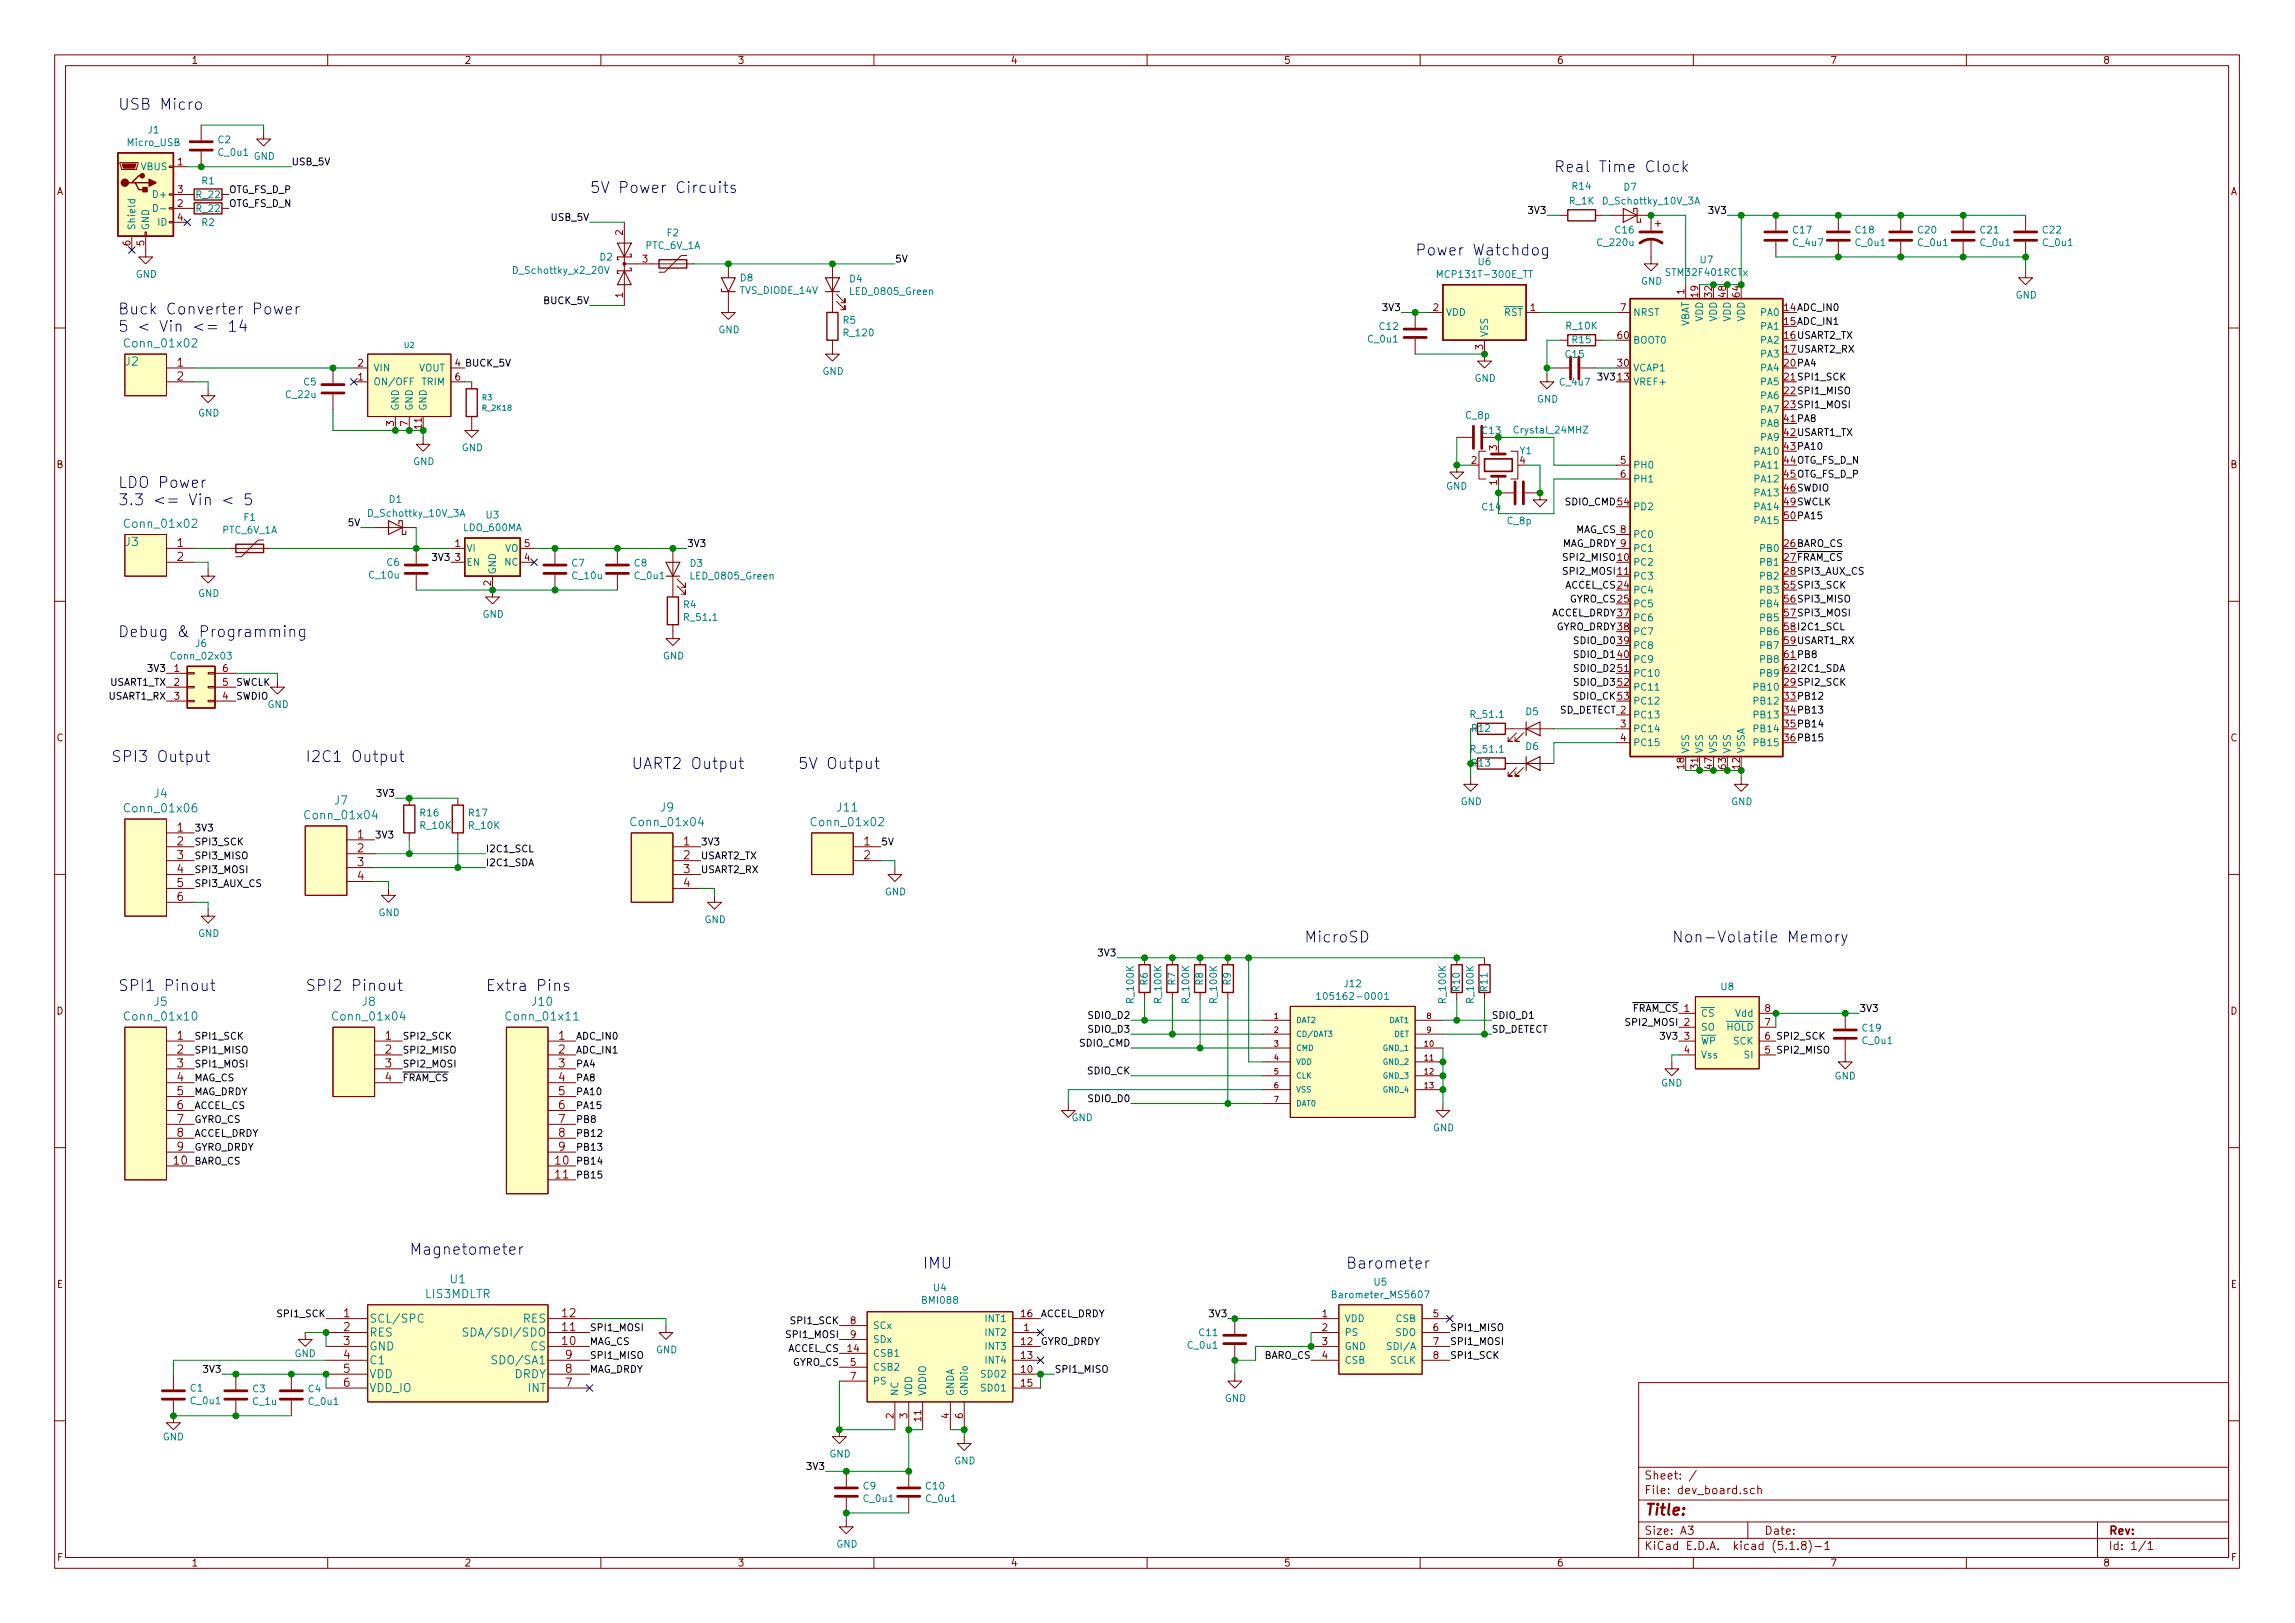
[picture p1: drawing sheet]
<svg xmlns="http://www.w3.org/2000/svg" width="420mm" height="297mm" viewBox="0 0 420 297" stroke-linecap="round" stroke-linejoin="round" font-family="sans-serif">
<defs><g id="words">
<g font-size="2.8" fill="#0000c2">
<text x="21.6" y="20.1">USB Micro</text>
<text x="107.9" y="35.3">5V Power Circuits</text>
<text x="284.5" y="31.5">Real Time Clock</text>
<text x="259.1" y="46.8">Power Watchdog</text>
<text x="21.6" y="57.6">Buck Converter Power</text>
<text x="21.6" y="60.7">5 &lt; Vin &lt;= 14</text>
<text x="21.6" y="89.3">LDO Power</text>
<text x="21.6" y="92.5">3.3 &lt;= Vin &lt; 5</text>
<text x="21.6" y="116.6">Debug &amp; Programming</text>
<text x="20.3" y="139.5">SPI3 Output</text>
<text x="55.9" y="139.5">I2C1 Output</text>
<text x="115.6" y="140.8">UART2 Output</text>
<text x="146" y="140.8">5V Output</text>
<text x="238.8" y="172.5">MicroSD</text>
<text x="306.1" y="172.5">Non-Volatile Memory</text>
<text x="21.6" y="181.4">SPI1 Pinout</text>
<text x="55.9" y="181.4">SPI2 Pinout</text>
<text x="88.9" y="181.4">Extra Pins</text>
<text x="74.9" y="229.7">Magnetometer</text>
<text x="168.9" y="232.2">IMU</text>
<text x="246.4" y="232.2">Barometer</text>
</g>
<text font-size="2.8" fill="#840000" x="301" y="277.3">Title:</text>
<g font-size="2.1" fill="#008484">
<text x="23.2" y="63.6">Conn_01x02</text>
<text x="23" y="66.9">J2</text>
<text x="23" y="99.9">J3</text>
<text x="23.2" y="96.6">Conn_01x02</text>
<text x="23.2" y="148.7">Conn_01x06</text>
<text x="28.2" y="146">J4</text>
<text x="56.2" y="149.9">Conn_01x04</text>
<text x="61.3" y="147.3">J7</text>
<text x="121" y="148.5">J9</text>
<text x="153.4" y="148.5">J11</text>
<text x="115.9" y="151.2">Conn_01x04</text>
<text x="148.9" y="151.2">Conn_01x02</text>
<text x="28.2" y="184.1">J5</text>
<text x="66.3" y="184.1">J8</text>
<text x="97.5" y="184.1">J10</text>
<text x="23.2" y="186.8">Conn_01x10</text>
<text x="61.3" y="186.8">Conn_01x04</text>
<text x="93" y="186.8">Conn_01x11</text>
<text x="77.9" y="237.6">LIS3MDLTR</text>
<text x="82.5" y="234.9">U1</text>
<text x="67.6" y="242.1">SCL/SPC</text>
<text x="67.6" y="244.6">RES</text>
<text x="86.5" y="244.6">SDA/SDI/SDO</text>
<text x="95.8" y="242.1">RES</text>
<text x="67.6" y="247.2">GND</text>
<text x="67.6" y="249.7">C1</text>
<text x="90.9" y="249.7">SDO/SA1</text>
<text x="97.2" y="247.2">CS</text>
<text x="67.6" y="252.2">VDD</text>
<text x="67.6" y="254.8">VDD_IO</text>
<text x="94.2" y="252.2">DRDY</text>
<text x="96.7" y="254.8">INT</text>
</g>
<g font-size="2.1" fill="#840000">
<text x="32.4" y="67.1">1</text>
<text x="32.4" y="69.6">2</text>
<text x="32.4" y="100.1">1</text>
<text x="32.4" y="102.7">2</text>
<text x="32.4" y="152.2">1</text>
<text x="32.4" y="154.7">2</text>
<text x="65.5" y="153.5">1</text>
<text x="65.5" y="156">2</text>
<text x="125.1" y="154.7">1</text>
<text x="158.2" y="154.7">1</text>
<text x="32.4" y="157.3">3</text>
<text x="32.4" y="159.8">4</text>
<text x="65.5" y="158.5">3</text>
<text x="65.5" y="161.1">4</text>
<text x="125.1" y="157.3">2</text>
<text x="125.1" y="159.8">3</text>
<text x="158.2" y="157.3">2</text>
<text x="32.4" y="162.3">5</text>
<text x="32.4" y="164.9">6</text>
<text x="125.1" y="162.3">4</text>
<text x="32.4" y="190.3">1</text>
<text x="70.5" y="190.3">1</text>
<text x="102.3" y="190.3">1</text>
<text x="32.4" y="192.8">2</text>
<text x="32.4" y="195.4">3</text>
<text x="32.4" y="197.9">4</text>
<text x="70.5" y="192.8">2</text>
<text x="70.5" y="195.4">3</text>
<text x="70.5" y="197.9">4</text>
<text x="102.3" y="192.8">2</text>
<text x="102.3" y="195.4">3</text>
<text x="102.3" y="197.9">4</text>
<text x="32.4" y="200.4">5</text>
<text x="32.4" y="203">6</text>
<text x="102.3" y="200.4">5</text>
<text x="102.3" y="203">6</text>
<text x="32.4" y="205.5">7</text>
<text x="32.4" y="208.1">8</text>
<text x="102.3" y="205.5">7</text>
<text x="102.3" y="208.1">8</text>
<text x="31.9" y="213.1">10</text>
<text x="32.4" y="210.6">9</text>
<text x="101.7" y="213.1">10</text>
<text x="101.7" y="215.7">11</text>
<text x="102.3" y="210.6">9</text>
<text x="62.9" y="241.1">1</text>
<text x="62.9" y="243.6">2</text>
<text x="103" y="243.6">11</text>
<text x="103" y="241.1">12</text>
<text x="62.9" y="246.2">3</text>
<text x="62.9" y="248.7">4</text>
<text x="62.9" y="251.2">5</text>
<text x="103" y="246.2">10</text>
<text x="103.6" y="251.2">8</text>
<text x="103.6" y="248.7">9</text>
<text x="62.9" y="253.8">6</text>
<text x="103.6" y="253.8">7</text>
<text x="301" y="273.5">File: dev_board.sch</text>
<text x="301" y="270.8">Sheet: /</text>
<text x="301" y="280.9">Size: A3</text>
<text x="323" y="280.9">Date:</text>
<text x="386" y="280.9">Rev:</text>
<text x="301" y="283.7">KiCad E.D.A. kicad (5.1.8)-1</text>
<text x="386" y="283.7">Id: 1/1</text>
</g>
<g font-size="1.8" fill="#840000">
<text x="35" y="11.7">1</text>
<text x="85" y="11.7">2</text>
<text x="135" y="11.7">3</text>
<text x="185" y="11.7">4</text>
<text x="235" y="11.7">5</text>
<text x="285" y="11.7">6</text>
<text x="335" y="11.7">7</text>
<text x="385" y="11.7">8</text>
<text x="10.4" y="35.7">A</text>
<text x="32.5" y="30.3">1</text>
<text x="32.5" y="35.3">3</text>
<text x="408.4" y="35.7">A</text>
<text x="32.5" y="37.9">2</text>
<text x="32.5" y="40.4">4</text>
<text x="23.9" y="45" transform="rotate(-90 23.9 45)">6</text>
<text x="26.4" y="45" transform="rotate(-90 26.4 45)">5</text>
<text x="114" y="43.1" transform="rotate(-90 114 43.1)">2</text>
<text x="117.6" y="48">3</text>
<text x="308.4" y="53.9" transform="rotate(-90 308.4 53.9)">1</text>
<text x="114" y="54.5" transform="rotate(-90 114 54.5)">1</text>
<text x="262.4" y="56.9">2</text>
<text x="280.2" y="56.9">1</text>
<text x="296.7" y="56.9">7</text>
<text x="310.9" y="54.3" transform="rotate(-90 310.9 54.3)">19</text>
<text x="313.4" y="54.3" transform="rotate(-90 313.4 54.3)">32</text>
<text x="316" y="54.3" transform="rotate(-90 316 54.3)">48</text>
<text x="318.5" y="54.3" transform="rotate(-90 318.5 54.3)">64</text>
<text x="271.5" y="64" transform="rotate(-90 271.5 64)">3</text>
<text x="296.2" y="62">60</text>
<text x="65.6" y="69.6">1</text>
<text x="65.6" y="67.1">2</text>
<text x="83.3" y="69.6">6</text>
<text x="296.2" y="67.1">30</text>
<text x="296.2" y="69.6">13</text>
<text x="72.1" y="78" transform="rotate(-90 72.1 78)">3</text>
<text x="74.7" y="78" transform="rotate(-90 74.7 78)">7</text>
<text x="77.2" y="78.5" transform="rotate(-90 77.2 78.5)">11</text>
<text x="274.1" y="82.4" transform="rotate(-90 274.1 82.4)">3</text>
<text x="10.4" y="85.7">B</text>
<text x="269.4" y="84.9">2</text>
<text x="274.1" y="88.8" transform="rotate(-90 274.1 88.8)">1</text>
<text x="278.3" y="84.9">4</text>
<text x="296.7" y="84.9">5</text>
<text x="296.7" y="87.4">6</text>
<text x="408.4" y="85.7">B</text>
<text x="83.3" y="100.1">1</text>
<text x="96" y="100.1">5</text>
<text x="83.3" y="102.7">3</text>
<text x="89.9" y="107.2" transform="rotate(-90 89.9 107.2)">2</text>
<text x="96" y="102.7">4</text>
<text x="296.2" y="117.9">39</text>
<text x="31.9" y="123">1</text>
<text x="31.9" y="125.5">2</text>
<text x="40.8" y="125.5">5</text>
<text x="40.8" y="123">6</text>
<text x="296.2" y="123">51</text>
<text x="296.2" y="125.5">52</text>
<text x="296.2" y="120.4">40</text>
<text x="31.9" y="128.1">3</text>
<text x="40.8" y="128.1">4</text>
<text x="10.4" y="135.7">C</text>
<text x="296.7" y="133.1">3</text>
<text x="296.7" y="135.7">4</text>
<text x="408.4" y="135.7">C</text>
<text x="308.4" y="140.7" transform="rotate(-90 308.4 140.7)">18</text>
<text x="310.9" y="140.7" transform="rotate(-90 310.9 140.7)">31</text>
<text x="313.4" y="140.7" transform="rotate(-90 313.4 140.7)">47</text>
<text x="316" y="140.7" transform="rotate(-90 316 140.7)">63</text>
<text x="318.5" y="140.7" transform="rotate(-90 318.5 140.7)">12</text>
<text x="10.4" y="185.7">D</text>
<text x="323.1" y="185.2">8</text>
<text x="408.4" y="185.7">D</text>
<text x="308.4" y="190.3">3</text>
<text x="323.1" y="187.7">7</text>
<text x="308.4" y="192.8">4</text>
<text x="10.4" y="235.7">E</text>
<text x="408.4" y="235.7">E</text>
<text x="155.7" y="242.4">8</text>
<text x="155.7" y="244.9">9</text>
<text x="187" y="241.1">16</text>
<text x="187.5" y="243.6">1</text>
<text x="242.1" y="241.1">1</text>
<text x="242.1" y="243.6">2</text>
<text x="262.4" y="241.1">5</text>
<text x="262.4" y="243.6">6</text>
<text x="155.2" y="247.4">14</text>
<text x="155.7" y="250">5</text>
<text x="187" y="251.2">10</text>
<text x="187" y="246.2">12</text>
<text x="187" y="248.7">13</text>
<text x="242.1" y="246.2">3</text>
<text x="242.1" y="248.7">4</text>
<text x="262.4" y="246.2">7</text>
<text x="262.4" y="248.7">8</text>
<text x="155.7" y="252.5">7</text>
<text x="187" y="253.8">15</text>
<text x="163.6" y="259.6" transform="rotate(-90 163.6 259.6)">2</text>
<text x="166.1" y="259.6" transform="rotate(-90 166.1 259.6)">3</text>
<text x="168.7" y="260.1" transform="rotate(-90 168.7 260.1)">11</text>
<text x="173.7" y="259.6" transform="rotate(-90 173.7 259.6)">4</text>
<text x="176.3" y="259.6" transform="rotate(-90 176.3 259.6)">6</text>
<text x="10.5" y="285.7">F</text>
<text x="35" y="286.7">1</text>
<text x="85" y="286.7">2</text>
<text x="135" y="286.7">3</text>
<text x="185" y="286.7">4</text>
<text x="235" y="286.7">5</text>
<text x="285" y="286.7">6</text>
<text x="335" y="286.7">7</text>
<text x="385" y="286.7">8</text>
<text x="408.5" y="285.7">F</text>
</g>
<g font-size="1.8" fill="#008484">
<text x="23.4" y="26.7">Micro_USB</text>
<text x="27.2" y="24.4">J1</text>
<text x="40" y="26.2">C2</text>
<text x="40.1" y="28.5">C_0u1</text>
<text x="46.4" y="29.2">GND</text>
<text x="25.8" y="31.2">VBUS</text>
<text x="37" y="33.7">R1</text>
<text x="287.9" y="34.7">R14</text>
<text x="297.3" y="34.9">D7</text>
<text x="28.4" y="36.2">D+</text>
<text x="29" y="41.3">ID</text>
<text x="36" y="36.3">R_22</text>
<text x="36" y="38.8">R_22</text>
<text x="37" y="41.4">R2</text>
<text x="287.3" y="37.4">R_1K</text>
<text x="293.7" y="37.4">D_Schottky_10V_3A</text>
<text x="24.8" y="42.2" transform="rotate(-90 24.8 42.2)">Shield</text>
<text x="27.3" y="42.2" transform="rotate(-90 27.3 42.2)">GND</text>
<text x="109.9" y="47.7">D2</text>
<text x="118.2" y="45.6">PTC_6V_1A</text>
<text x="122.2" y="43.3">F2</text>
<text x="292.6" y="45">C_220u</text>
<text x="295.8" y="42.7">C16</text>
<text x="328.3" y="42.7">C17</text>
<text x="328.4" y="45">C_4u7</text>
<text x="339.8" y="42.7">C18</text>
<text x="339.8" y="45">C_0u1</text>
<text x="351.2" y="42.7">C20</text>
<text x="351.2" y="45">C_0u1</text>
<text x="362.6" y="42.7">C21</text>
<text x="362.7" y="45">C_0u1</text>
<text x="374" y="42.7">C22</text>
<text x="374.1" y="45">C_0u1</text>
<text x="24.8" y="50.8">GND</text>
<text x="94.3" y="50.1">D_Schottky_x2_20V</text>
<text x="135.5" y="53.8">TVS_DIODE_14V</text>
<text x="135.6" y="51.5">D8</text>
<text x="155.6" y="51.7">D4</text>
<text x="156" y="54">LED_0805_Green</text>
<text x="263.9" y="50.9">MCP131T-300E_TT</text>
<text x="270.7" y="48.6">U6</text>
<text x="300.4" y="52.1">GND</text>
<text x="305.3" y="50.5">STM32F401RCTx</text>
<text x="311.3" y="48.2">U7</text>
<text x="154.4" y="59.2">R5</text>
<text x="264.7" y="57.8">VDD</text>
<text x="275.4" y="57.8">RST</text>
<text x="299" y="57.8">NRST</text>
<text x="309.2" y="60" transform="rotate(-90 309.2 60)">VBAT</text>
<text x="311.8" y="58.9" transform="rotate(-90 311.8 58.9)">VDD</text>
<text x="314.3" y="58.9" transform="rotate(-90 314.3 58.9)">VDD</text>
<text x="316.9" y="58.9" transform="rotate(-90 316.9 58.9)">VDD</text>
<text x="319.4" y="58.9" transform="rotate(-90 319.4 58.9)">VDD</text>
<text x="322.5" y="57.8">PA0</text>
<text x="369" y="54.6">GND</text>
<text x="131.5" y="61">GND</text>
<text x="154.6" y="61.6">R_120</text>
<text x="250.5" y="62.7">C_0u1</text>
<text x="252.6" y="60.4">C12</text>
<text x="272.4" y="61.8" transform="rotate(-90 272.4 61.8)">VSS</text>
<text x="286.7" y="65.5">C15</text>
<text x="286.8" y="60.3">R_10K</text>
<text x="287.9" y="62.8">R15</text>
<text x="299" y="62.9">BOOT0</text>
<text x="322.5" y="60.4">PA1</text>
<text x="322.5" y="62.9">PA2</text>
<text x="322.5" y="65.4">PA3</text>
<text x="55.6" y="70.5">C5</text>
<text x="68.3" y="70.5">ON/OFF</text>
<text x="68.3" y="68">VIN</text>
<text x="76.6" y="68">VOUT</text>
<text x="77.2" y="70.5">TRIM</text>
<text x="150.6" y="68.6">GND</text>
<text x="270" y="69.9">GND</text>
<text x="285.6" y="70.6">C_4u7</text>
<text x="299" y="68">VCAP1</text>
<text x="299" y="70.5">VREF+</text>
<text x="322.5" y="68">PA4</text>
<text x="322.5" y="70.5">PA5</text>
<text x="36.3" y="76.2">GND</text>
<text x="52.4" y="72.9">C_22u</text>
<text x="73" y="75.2" transform="rotate(-90 73 75.2)">GND</text>
<text x="75.6" y="75.2" transform="rotate(-90 75.6 75.2)">GND</text>
<text x="78.1" y="75.2" transform="rotate(-90 78.1 75.2)">GND</text>
<text x="268.4" y="76.6">C_8p</text>
<text x="281.4" y="73.7">GND</text>
<text x="322.5" y="73.1">PA6</text>
<text x="322.5" y="75.6">PA7</text>
<text x="84.5" y="82.6">GND</text>
<text x="271.4" y="79.5">C13</text>
<text x="277.5" y="79.3">Crystal_24MHZ</text>
<text x="278.3" y="83.1">Y1</text>
<text x="321.5" y="83.2">PA10</text>
<text x="322.5" y="78.1">PA8</text>
<text x="322.5" y="80.7">PA9</text>
<text x="75.6" y="85.1">GND</text>
<text x="264.7" y="89.6">GND</text>
<text x="299" y="85.8">PH0</text>
<text x="299" y="88.3">PH1</text>
<text x="321.5" y="85.8">PA11</text>
<text x="321.5" y="88.3">PA12</text>
<text x="44.7" y="95.3">F1</text>
<text x="67.7" y="94.6">D_Schottky_10V_3A</text>
<text x="71.3" y="92">D1</text>
<text x="89.1" y="94.9">U3</text>
<text x="271.4" y="93.4">C14</text>
<text x="276" y="96">C_8p</text>
<text x="299" y="93.4">PD2</text>
<text x="321.5" y="90.8">PA13</text>
<text x="321.5" y="93.4">PA14</text>
<text x="321.5" y="95.9">PA15</text>
<text x="40.8" y="97.6">PTC_6V_1A</text>
<text x="85" y="97.2">LDO_600MA</text>
<text x="85.3" y="101">VI</text>
<text x="92.4" y="101">VO</text>
<text x="299" y="98.5">PC0</text>
<text x="299" y="101">PC1</text>
<text x="322.5" y="101">PB0</text>
<text x="67.7" y="105.9">C_10u</text>
<text x="70.9" y="103.6">C6</text>
<text x="85.3" y="103.5">EN</text>
<text x="90.8" y="105.2" transform="rotate(-90 90.8 105.2)">GND</text>
<text x="92.4" y="103.5">NC</text>
<text x="104.7" y="103.7">C7</text>
<text x="104.9" y="106">C_10u</text>
<text x="116.2" y="103.7">C8</text>
<text x="116.3" y="106">C_0u1</text>
<text x="126.4" y="103.7">D3</text>
<text x="126.8" y="106.1">LED_0805_Green</text>
<text x="299" y="103.5">PC2</text>
<text x="299" y="106.1">PC3</text>
<text x="322.5" y="103.5">PB1</text>
<text x="322.5" y="106.1">PB2</text>
<text x="36.3" y="109.3">GND</text>
<text x="88.3" y="113.1">GND</text>
<text x="125.2" y="111.3">R4</text>
<text x="125.4" y="113.6">R_51.1</text>
<text x="299" y="108.6">PC4</text>
<text x="299" y="111.2">PC5</text>
<text x="299" y="113.7">PC6</text>
<text x="322.5" y="108.6">PB3</text>
<text x="322.5" y="111.2">PB4</text>
<text x="322.5" y="113.7">PB5</text>
<text x="35.9" y="118.4">J6</text>
<text x="299" y="116.2">PC7</text>
<text x="299" y="118.8">PC8</text>
<text x="322.5" y="116.2">PB6</text>
<text x="322.5" y="118.8">PB7</text>
<text x="31.6" y="120.7">Conn_02x03</text>
<text x="121.4" y="120.7">GND</text>
<text x="299" y="123.9">PC10</text>
<text x="299" y="121.3">PC9</text>
<text x="322.5" y="121.3">PB8</text>
<text x="322.5" y="123.9">PB9</text>
<text x="49" y="129.6">GND</text>
<text x="269.4" y="131.4">R_51.1</text>
<text x="279.4" y="130.9">D5</text>
<text x="299" y="126.4">PC11</text>
<text x="299" y="128.9">PC12</text>
<text x="299" y="131.5">PC13</text>
<text x="321.5" y="126.4">PB10</text>
<text x="321.5" y="128.9">PB12</text>
<text x="321.5" y="131.5">PB13</text>
<text x="269.4" y="137.8">R_51.1</text>
<text x="269.5" y="133.9">R12</text>
<text x="279.4" y="137.2">D6</text>
<text x="299" y="134">PC14</text>
<text x="299" y="136.6">PC15</text>
<text x="309.2" y="138" transform="rotate(-90 309.2 138)">VSS</text>
<text x="311.8" y="138" transform="rotate(-90 311.8 138)">VSS</text>
<text x="314.3" y="138" transform="rotate(-90 314.3 138)">VSS</text>
<text x="316.9" y="138" transform="rotate(-90 316.9 138)">VSS</text>
<text x="319.4" y="138" transform="rotate(-90 319.4 138)">VSSA</text>
<text x="321.5" y="134">PB14</text>
<text x="321.5" y="136.6">PB15</text>
<text x="269.5" y="140.3">R13</text>
<text x="77" y="149.4">R16</text>
<text x="85.9" y="149.4">R17</text>
<text x="267.4" y="147.4">GND</text>
<text x="316.9" y="147.4">GND</text>
<text x="77" y="151.7">R_10K</text>
<text x="85.9" y="151.7">R_10K</text>
<text x="69.3" y="167.7">GND</text>
<text x="162" y="163.9">GND</text>
<text x="36.3" y="171.5">GND</text>
<text x="129" y="168.9">GND</text>
<text x="207.6" y="183.4" transform="rotate(-90 207.6 183.4)">R_100K</text>
<text x="210.1" y="180.3" transform="rotate(-90 210.1 180.3)">R6</text>
<text x="212.6" y="183.4" transform="rotate(-90 212.6 183.4)">R_100K</text>
<text x="215.2" y="180.3" transform="rotate(-90 215.2 180.3)">R7</text>
<text x="217.7" y="183.4" transform="rotate(-90 217.7 183.4)">R_100K</text>
<text x="220.3" y="180.3" transform="rotate(-90 220.3 180.3)">R8</text>
<text x="222.8" y="183.4" transform="rotate(-90 222.8 183.4)">R_100K</text>
<text x="225.3" y="180.3" transform="rotate(-90 225.3 180.3)">R9</text>
<text x="242.4" y="183">105162-0001</text>
<text x="246.2" y="180.7">J12</text>
<text x="264.7" y="183.4" transform="rotate(-90 264.7 183.4)">R_100K</text>
<text x="267.3" y="181.4" transform="rotate(-90 267.3 181.4)">R10</text>
<text x="269.8" y="183.4" transform="rotate(-90 269.8 183.4)">R_100K</text>
<text x="272.3" y="181.4" transform="rotate(-90 272.3 181.4)">R11</text>
<text x="315.1" y="181.2">U8</text>
<text x="311.4" y="186.1">CS</text>
<text x="311.4" y="188.6">SO</text>
<text x="311.4" y="191.2">WP</text>
<text x="316.1" y="188.6">HOLD</text>
<text x="317.4" y="191.2">SCK</text>
<text x="317.8" y="186.1">Vdd</text>
<text x="341" y="188.8">C19</text>
<text x="341.1" y="191.1">C_0u1</text>
<text x="311.4" y="193.7">Vss</text>
<text x="319.4" y="193.7">SI</text>
<text x="335.9" y="197.6">GND</text>
<text x="304.1" y="198.8">GND</text>
<text x="196.2" y="205.2">GND</text>
<text x="262.3" y="207">GND</text>
<text x="169" y="238.6">BMI088</text>
<text x="171" y="236.3">U4</text>
<text x="244.5" y="237.6">Barometer_MS5607</text>
<text x="251.6" y="235.3">U5</text>
<text x="159.8" y="243.2">SCx</text>
<text x="159.8" y="245.8">SDx</text>
<text x="180.6" y="244.5">INT2</text>
<text x="180.6" y="242">INT1</text>
<text x="219.6" y="244.5">C11</text>
<text x="246.1" y="242">VDD</text>
<text x="246.1" y="244.5">PS</text>
<text x="255.5" y="244.5">SDO</text>
<text x="255.6" y="242">CSB</text>
<text x="53.9" y="248.4">GND</text>
<text x="120.1" y="247.7">GND</text>
<text x="159.8" y="248.3">CSB1</text>
<text x="159.8" y="250.9">CSB2</text>
<text x="180.6" y="247.1">INT3</text>
<text x="180.6" y="249.6">INT4</text>
<text x="217.5" y="246.8">C_0u1</text>
<text x="246.1" y="247.1">GND</text>
<text x="246.1" y="249.6">CSB</text>
<text x="254.5" y="249.6">SCLK</text>
<text x="254.6" y="247.1">SDI/A</text>
<text x="34.9" y="254.7">C1</text>
<text x="35" y="257">C_0u1</text>
<text x="46.3" y="254.8">C3</text>
<text x="46.3" y="257.1">C_1u</text>
<text x="56.5" y="254.8">C4</text>
<text x="56.6" y="257.1">C_0u1</text>
<text x="159.8" y="253.4">PS</text>
<text x="164.5" y="255.6" transform="rotate(-90 164.5 255.6)">NC</text>
<text x="167" y="255.6" transform="rotate(-90 167 255.6)">VDD</text>
<text x="169.5" y="255.6" transform="rotate(-90 169.5 255.6)">VDDIO</text>
<text x="174.6" y="255.6" transform="rotate(-90 174.6 255.6)">GNDA</text>
<text x="177.2" y="255.6" transform="rotate(-90 177.2 255.6)">GNDio</text>
<text x="180" y="252.1">SD02</text>
<text x="180" y="254.7">SD01</text>
<text x="224.2" y="256.6">GND</text>
<text x="29.8" y="263.6">GND</text>
<text x="151.8" y="266.7">GND</text>
<text x="174.7" y="268">GND</text>
<text x="158.1" y="272.6">C9</text>
<text x="158.2" y="274.9">C_0u1</text>
<text x="169.6" y="272.6">C10</text>
<text x="169.6" y="274.9">C_0u1</text>
<text x="153.1" y="283.2">GND</text>
</g>
<g font-size="1.8">
<text x="41.9" y="35.3">OTG_FS_D_P</text>
<text x="53.3" y="30.3">USB_5V</text>
<text x="41.9" y="37.9">OTG_FS_D_N</text>
<text x="101.1" y="40.4">USB_5V</text>
<text x="280.1" y="39.2">3V3</text>
<text x="313.1" y="39.2">3V3</text>
<text x="163.8" y="48">5V</text>
<text x="99.7" y="55.7">BUCK_5V</text>
<text x="253.4" y="56.9">3V3</text>
<text x="326.7" y="56.9">14ADC_IN0</text>
<text x="326.7" y="59.5">15ADC_IN1</text>
<text x="326.7" y="62">16USART2_TX</text>
<text x="326.7" y="64.6">17USART2_RX</text>
<text x="83.3" y="67.1">4 BUCK_5V</text>
<text x="292.8" y="69.6">3V3</text>
<text x="326.7" y="67.1">20PA4</text>
<text x="326.7" y="69.6">21SPI1_SCK</text>
<text x="326.7" y="72.2">22SPI1_MISO</text>
<text x="326.7" y="74.7">23SPI1_MOSI</text>
<text x="326.7" y="77.3">41PA8</text>
<text x="326.7" y="82.3">43PA10</text>
<text x="326.7" y="79.8">42USART1_TX</text>
<text x="326.7" y="84.9">44OTG_FS_D_N</text>
<text x="326.7" y="87.4">45OTG_FS_D_P</text>
<text x="326.7" y="90">46SWDIO</text>
<text x="286.6" y="92.5">SDIO_CMD 54</text>
<text x="326.7" y="92.5">49SWCLK</text>
<text x="326.7" y="95">50PA15</text>
<text x="63.9" y="96.3">5V</text>
<text x="125.7" y="100.1">3V3</text>
<text x="285.8" y="100.1">MAG_DRDY 9</text>
<text x="288.3" y="97.6">MAG_CS 8</text>
<text x="326.7" y="100.1">26BARO_CS</text>
<text x="79.4" y="102.7">3V3</text>
<text x="286.4" y="107.7">ACCEL_CS 24</text>
<text x="286.6" y="102.7">SPI2_MISO 10</text>
<text x="286.6" y="105.2">SPI2_MOSI 11</text>
<text x="326.7" y="102.7">27FRAM_CS</text>
<text x="326.7" y="105.2">28SPI3_AUX_CS</text>
<text x="326.7" y="107.7">55SPI3_SCK</text>
<text x="283.8" y="112.8">ACCEL_DRDY 37</text>
<text x="287.2" y="110.3">GYRO_CS 25</text>
<text x="326.7" y="110.3">56SPI3_MISO</text>
<text x="326.7" y="112.8">57SPI3_MOSI</text>
<text x="284.7" y="115.4">GYRO_DRDY 38</text>
<text x="288.3" y="117.9">SDIO_D0</text>
<text x="326.7" y="115.4">58I2C1_SCL</text>
<text x="326.7" y="117.9">59USART1_RX</text>
<text x="20.2" y="125.5">USART1_TX</text>
<text x="27.3" y="123">3V3</text>
<text x="43.2" y="125.5">SWCLK</text>
<text x="288.3" y="120.4">SDIO_D1</text>
<text x="288.3" y="123">SDIO_D2</text>
<text x="288.3" y="125.5">SDIO_D3</text>
<text x="326.7" y="125.5">29SPI2_SCK</text>
<text x="326.7" y="120.4">61PB8</text>
<text x="326.7" y="123">62I2C1_SDA</text>
<text x="20" y="128.1">USART1_RX</text>
<text x="43.2" y="128.1">SWDIO</text>
<text x="285.4" y="130.6">SD_DETECT 2</text>
<text x="288" y="128.1">SDIO_CK 53</text>
<text x="326.7" y="128.1">33PB12</text>
<text x="326.7" y="130.6">34PB13</text>
<text x="326.7" y="133.1">35PB14</text>
<text x="326.7" y="135.7">36PB15</text>
<text x="69.2" y="145.8">3V3</text>
<text x="35.6" y="154.7">SPI3_SCK</text>
<text x="35.6" y="152.2">3V3</text>
<text x="68.6" y="153.5">3V3</text>
<text x="88.9" y="156">I2C1_SCL</text>
<text x="128.3" y="154.7">3V3</text>
<text x="161.3" y="154.7">5V</text>
<text x="35.6" y="159.8">SPI3_MOSI</text>
<text x="35.6" y="157.3">SPI3_MISO</text>
<text x="88.9" y="158.5">I2C1_SDA</text>
<text x="128.3" y="159.8">USART2_RX</text>
<text x="128.3" y="157.3">USART2_TX</text>
<text x="35.6" y="162.3">SPI3_AUX_CS</text>
<text x="201.3" y="175">3V3</text>
<text x="298.8" y="185.2">FRAM_CS 1</text>
<text x="340.4" y="185.2">3V3</text>
<text x="35.6" y="190.3">SPI1_SCK</text>
<text x="73.7" y="190.3">SPI2_SCK</text>
<text x="105.4" y="190.3">ADC_IN0</text>
<text x="197.7" y="191.6">SDIO_CMD</text>
<text x="199.4" y="186.5">SDIO_D2</text>
<text x="199.4" y="189">SDIO_D3</text>
<text x="273" y="186.5">SDIO_D1</text>
<text x="273" y="189">SD_DETECT</text>
<text x="298" y="187.7">SPI2_MOSI 2</text>
<text x="304.2" y="190.3">3V3</text>
<text x="323.1" y="190.3">6 SPI2_SCK</text>
<text x="35.6" y="195.4">SPI1_MOSI</text>
<text x="35.6" y="192.8">SPI1_MISO</text>
<text x="35.6" y="197.9">MAG_CS</text>
<text x="73.7" y="195.4">SPI2_MOSI</text>
<text x="73.7" y="197.9">FRAM_CS</text>
<text x="73.7" y="192.8">SPI2_MISO</text>
<text x="105.4" y="197.9">PA8</text>
<text x="105.4" y="192.8">ADC_IN1</text>
<text x="105.4" y="195.4">PA4</text>
<text x="199.1" y="196.6">SDIO_CK</text>
<text x="323.1" y="192.8">5 SPI2_MISO</text>
<text x="35.6" y="200.4">MAG_DRDY</text>
<text x="35.6" y="203">ACCEL_CS</text>
<text x="105.4" y="200.4">PA10</text>
<text x="105.4" y="203">PA15</text>
<text x="199.4" y="201.7">SDIO_D0</text>
<text x="35.6" y="205.5">GYRO_CS</text>
<text x="35.6" y="208.1">ACCEL_DRDY</text>
<text x="105.4" y="208.1">PB12</text>
<text x="105.4" y="205.5">PB8</text>
<text x="35.6" y="213.1">BARO_CS</text>
<text x="35.6" y="210.6">GYRO_DRDY</text>
<text x="105.4" y="210.6">PB13</text>
<text x="105.4" y="215.7">PB15</text>
<text x="105.4" y="213.1">PB14</text>
<text x="51.1" y="241.1">SPI1_SCK</text>
<text x="107.9" y="243.6">SPI1_MOSI</text>
<text x="144.3" y="244.9">SPI1_MOSI</text>
<text x="145.1" y="242.4">SPI1_SCK</text>
<text x="190.5" y="241.1">ACCEL_DRDY</text>
<text x="221.6" y="241.1">3V3</text>
<text x="265.4" y="243.6">SPI1_MISO</text>
<text x="37.5" y="251.2">3V3</text>
<text x="107.9" y="251.2">MAG_DRDY</text>
<text x="107.9" y="246.2">MAG_CS</text>
<text x="107.9" y="248.7">SPI1_MISO</text>
<text x="144.1" y="247.4">ACCEL_CS</text>
<text x="145" y="250">GYRO_CS</text>
<text x="190.5" y="246.2">GYRO_DRDY</text>
<text x="193" y="251.2">SPI1_MISO</text>
<text x="231.4" y="248.7">BARO_CS</text>
<text x="265.4" y="248.7">SPI1_SCK</text>
<text x="265.4" y="246.2">SPI1_MOSI</text>
<text x="148" y="269">3V3</text>
</g>
<g font-size="1.4" fill="#008484">
<text x="74.1" y="63.7">U2</text>
<text x="88.3" y="73.3">R3</text>
<text x="88.5" y="75.2">R_2K18</text>
<text x="237.2" y="187.2">DAT2</text>
<text x="237.2" y="189.8">CD/DAT3</text>
<text x="254.4" y="187.2">DAT1</text>
<text x="255.2" y="189.8">DET</text>
<text x="237.2" y="192.3">CMD</text>
<text x="237.2" y="194.9">VDD</text>
<text x="237.2" y="197.4">CLK</text>
<text x="253.3" y="192.3">GND_1</text>
<text x="253.3" y="194.9">GND_2</text>
<text x="253.3" y="197.4">GND_3</text>
<text x="237.2" y="199.9">VSS</text>
<text x="237.2" y="202.5">DAT0</text>
<text x="253.3" y="199.9">GND_4</text>
</g>
<g font-size="1.4" fill="#840000">
<text x="233.3" y="186.5">1</text>
<text x="233.3" y="189">2</text>
<text x="233.3" y="191.6">3</text>
<text x="260.8" y="191.6">10</text>
<text x="261.2" y="186.5">8</text>
<text x="261.2" y="189">9</text>
<text x="233.3" y="194.1">4</text>
<text x="233.3" y="196.6">5</text>
<text x="260.8" y="194.1">11</text>
<text x="260.8" y="196.6">12</text>
<text x="233.3" y="199.2">6</text>
<text x="233.3" y="201.7">7</text>
<text x="260.8" y="199.2">13</text>
</g>
</g></defs>
<g fill="none" stroke="#840000" stroke-width=".18">
<path d="M10 10h400v277h-400zM12 12h396v273.1h-396zM60 10v2M110 10v2M160 10v2M210 10v2M260 10v2M310 10v2M360 10v2M22 29.8h3.3v.2l-.3 1h-2.8zM31 38h.7v.3h-.7zM31 35.5h.7v.2h-.7z"/>
<path d="M31 30.4h.7v.2h-.7zM31.7 35.6h3.9M31.7 30.5h2.6M31.7 38.1h3.9M36.8 22.9v2.8M36.8 27.7v2.8M40.6 35.6h1.3M40.6 38.1h1.3M48.3 24.2v1.2h1.2l-1.2 1.3-1.3-1.3h1.3M285.7 39.4h1.3M292.1 39.4h1.3M294.6 39.4h7.7v2.8"/>
<path d="M325.1 39.4v2.8M336.5 39.4v2.8M348 39.4v2.8M359.4 39.4v2.8M370.8 39.4v2.8M24.1 43.2v2.6M26.5 42.5h.3v.7h-.3zM26.7 43.2v3.8h1.2l-1.2 1.3-1.3-1.3h1.3M31 40.5h.7v.3h-.7zM31.7 40.7h2.6M114.3 40.7v15.2M114.3 48.3h12.7"/>
<path d="M125.7 46.8h-1l-3 3h-1.1M133.3 53.4v3.8h1.3l-1.3 1.3-1.2-1.3h1.2M133.3 48.3v2.5M152.4 48.3v8.9M153.2 55.2l1.5 1.5v-.8v.8h-.8M153.2 53.9l1.5 1.5v-.8v.8h-.8M259.1 57.2v2.8M261.6 57.2h2.6M279.4 57.2h2.5M295.9 57.2h2.5M302.3 43.7v4.6h1.2l-1.2 1.3-1.3-1.3h1.3M303 40.9h1"/>
<path d="M303.5 40.4v1M308.6 52.1v2.5M325.1 44.2v2.8M336.5 44.2v2.8M348 44.2v2.8M359.4 44.2v2.8M370.8 49.6v1.2h1.3l-1.3 1.3-1.2-1.3h1.2M370.8 44.2v2.8M10 60h2M22.9 64.8h7.6v7.6h-7.6zM30.5 69.9h5.1M30.5 67.3h5.1"/>
<path d="M38.1 71.2v1.2h1.3l-1.3 1.3-1.3-1.3h1.3M61 67.3v2.8M61 72.2v2.8M64.8 69.9h2.5M64.8 67.3h2.5M67.3 64.8h15.2v11.4h-15.2zM72.4 76.2v2.6M74.9 76.2v2.6M82.5 69.9h2.6M82.5 67.3h2.6M86.4 76.2v2.6h1.2l-1.2 1.2-1.3-1.2h1.3M86.4 69.9v1.3"/>
<path d="M152.4 62.3v2.5h1.3l-1.3 1.3-1.3-1.3h1.3M259.1 62v2.8M271.8 62.3v3.8h1.2l-1.2 1.2-1.3-1.2h1.3M283.2 68.6v1.3h1.3l-1.3 1.3-1.3-1.3h1.3M284.5 67.3h2.8M285.7 62.3h1.3M289.3 67.3h2.8M292.1 62.3h1.3M408 60h2M22.9 97.8h7.6v7.6h-7.6zM48.3 98.8h-1.1l-3 3.1h-1M68.6 96.6h7.6"/>
<path d="M77.5 80v1.3h1.2l-1.2 1.3-1.3-1.3h1.3M266.7 85.1v1.3h1.3l-1.3 1.3-1.3-1.3h1.3M266.7 80h2.8M272 82.6h-1.2v5.1h1.2M274.3 90.2h2.8M274.3 82.6v.5M274.3 87.2v.5M276.6 82.6h1.3v5.1h-1.3M279.1 90.2h2.8v1.3h1.3l-1.3 1.2-1.2-1.2h1.2M295.9 97.8h2.5M295.9 85.1h2.5M295.9 87.7h2.5"/>
<path d="M10 110h2M30.5 100.4h5.1M30.5 102.9h5.1M38.1 104.2v1.2h1.3l-1.3 1.3-1.3-1.3h1.3M41.9 100.4h7.6M76.2 100.4v2.8M76.2 105.2v2.8M82.5 100.4h2.6M82.5 102.9h2.6M90.2 105.4v3.9h1.2l-1.2 1.2-1.3-1.2h1.3M95.2 100.4h2.6M95.2 102.9h2.6"/>
<path d="M101.6 100.4v2.8M101.6 105.2v2.8M113 100.4v2.8M113 105.2v2.8M123.2 114.3v2.6h1.3l-1.3 1.2-1.3-1.2h1.3M123.2 100.4v8.9M124 107.2l1.5 1.5v-.7v.7h-.8M124 106l1.5 1.5v-.8v.8h-.8M295.9 100.4h2.5M408 110h2M30.5 123.2h3.8M30.5 125.8h3.8"/>
<path d="M30.5 128.3h3.8M34.3 128.2h1.3v.2h-1.3zM34.3 125.6h1.3v.3h-1.3zM34.3 123.1h1.3v.3h-1.3zM38.1 128.2h1.3v.2h-1.3zM38.1 125.6h1.3v.3h-1.3zM38.1 123.1h1.3v.3h-1.3zM39.4 123.2h3.8M39.4 125.8h3.8M39.4 128.3h3.8M50.8 124.5v1.3h1.3l-1.3 1.2-1.3-1.2h1.3M275.6 139.7h8.9"/>
<path d="M275.6 133.4h8.9M277.6 134.1l-1.5 1.6h.8h-.8v-.8M278.9 134.1l-1.5 1.6h.7h-.7v-.8M295.9 133.4h2.5M295.9 130.8h2.5M295.9 135.9h2.5M22.9 149.9h7.6v17.8h-7.6zM30.5 155h5.1M30.5 157.5h5.1M30.5 152.4h5.1M55.9 151.2h7.6v12.7h-7.6zM63.5 153.7h5.1"/>
<path d="M63.5 156.2h5.1M63.5 158.8h5.1M74.9 146.1v1.3M74.9 152.4v1.3M83.8 146.1v1.3M83.8 152.4v1.3M115.6 152.4h7.6v12.7h-7.6zM123.2 155h5.1M123.2 157.5h5.1M148.6 152.4h7.6v7.7h-7.6zM156.2 155h5.1M156.2 157.5h5.1"/>
<path d="M163.8 158.8v1.3h1.3l-1.3 1.2-1.2-1.2h1.2M269.2 142.3v1.2h1.3l-1.3 1.3-1.2-1.3h1.2M277.6 140.5l-1.5 1.5h.8h-.8v-.7M278.9 140.5l-1.5 1.5h.7h-.7v-.7M318.8 142.3v1.2h1.2l-1.2 1.3-1.3-1.3h1.3M10 160h2M30.5 160.1h5.1M30.5 162.6h5.1M30.5 165.1h5.1M38.1 166.4v1.3h1.3l-1.3 1.2-1.3-1.2h1.3M63.5 161.3h5.1M71.1 162.6v1.3h1.3l-1.3 1.2-1.3-1.2h1.3"/>
<path d="M123.2 160.1h5.1M123.2 162.6h5.1M130.8 163.9v1.2h1.3l-1.3 1.3-1.3-1.3h1.3M209.5 175.3v1.3M214.6 175.3v1.3M219.7 175.3v1.3M224.8 175.3v1.3M266.7 175.3v1.3M271.8 175.3v1.3M408 160h2M22.9 188h7.6v27.9h-7.6zM30.5 190.5h5.1"/>
<path d="M30.5 193.1h5.1M30.5 195.6h5.1M30.5 198.2h5.1M61 188h7.6v12.7h-7.6zM68.6 190.5h5.1M68.6 193.1h5.1M68.6 195.6h5.1M68.6 198.2h5.1M92.7 188h7.6v30.5h-7.6zM100.3 190.5h5.1M100.3 193.1h5.1M100.3 195.6h5.1"/>
<path d="M100.3 198.2h5.1M209.5 181.6v1.3M214.6 181.6v1.3M219.7 181.6v1.3M224.8 181.6v1.3M231.1 186.7h5.1M231.1 191.8h5.1M231.1 194.3h5.1M231.1 196.9h5.1M231.1 199.4h5.1M231.1 189.3h5.1M236.2 184.2h22.9v20.3h-22.9z"/>
<path d="M259.1 186.7h5.1M259.1 191.8h5.1M259.1 194.3h5.1M259.1 196.9h5.1M259.1 199.4h5.1M259.1 189.3h5.1M266.7 181.6v1.3M271.8 181.6v1.3M306.1 194.3v1.3h1.2l-1.2 1.3-1.3-1.3h1.3M307.3 185.5h3M307.3 188h3M307.3 190.5h3"/>
<path d="M307.3 193.1h3M310.4 182.4h11.7v13.2h-11.7zM322.1 185.5h3M322.1 188h3M322.1 190.5h3M322.1 193.1h3M337.8 190.3v4h1.3l-1.3 1.3-1.3-1.3h1.3M337.8 185.5v2.8M10 210h2M30.5 213.4h5.1M30.5 200.7h5.1M30.5 203.2h5.1"/>
<path d="M30.5 205.8h5.1M30.5 208.3h5.1M30.5 210.9h5.1M100.3 213.4h5.1M100.3 215.9h5.1M100.3 200.7h5.1M100.3 203.2h5.1M100.3 205.8h5.1M100.3 208.3h5.1M100.3 210.9h5.1M195.6 202v1.2h1.2l-1.2 1.3-1.3-1.3h1.3M231.1 202h5.1"/>
<path d="M264.2 202v1.2h1.2l-1.2 1.3-1.3-1.3h1.3M408 210h2M67.3 238.8h33v17.8h-33zM245.1 238.8h15.2v12.7h-15.2zM31.7 256.3v4.1h1.3l-1.3 1.3-1.2-1.3h1.2M31.7 251.5v2.8M43.2 251.5v2.8M43.2 256.3v2.8M53.3 251.5v2.8M53.3 256.3v2.8M55.9 243.9v1.2h1.2l-1.2 1.3-1.3-1.3h1.3M59.7 241.3h7.6"/>
<path d="M59.7 243.9h7.6M59.7 246.4h7.6M59.7 249h7.6M59.7 251.5h7.6M59.7 254h7.6M77.5 245.1h.1M100.3 241.3h7.6M100.3 243.9h7.6M100.3 246.4h7.6M100.3 249h7.6M100.3 251.5h7.6M100.3 254h7.6"/>
<path d="M121.9 242.6v1.3h1.3l-1.3 1.2-1.3-1.2h1.3M153.7 247.7h5M153.7 250.2h5M153.7 252.8h5M153.7 242.6h5M153.7 245.1h5M158.7 240.1h26.7v16.5h-26.7zM163.8 256.6v5.1M166.4 256.6v5.1M168.9 256.6v5.1M174 256.6v5.1M176.5 256.6v5.1"/>
<path d="M185.4 241.3h5.1M185.4 243.9h5.1M185.4 246.4h5.1M185.4 249h5.1M185.4 251.5h5.1M185.4 254h5.1M226.1 251.5v1.3h1.2l-1.2 1.2-1.3-1.2h1.3M226.1 241.3v2.8M226.1 246.2v2.8M240 241.3h5.1M240 243.9h5.1M240 246.4h5.1"/>
<path d="M240 249h5.1M260.3 241.3h5.1M260.3 243.9h5.1M260.3 246.4h5.1M260.3 249h5.1M300 253h108v32.1h-108zM10 260h2M153.7 261.7v1.2h1.2l-1.2 1.3-1.3-1.3h1.3M154.9 278.2v1.2h1.3l-1.3 1.3-1.2-1.3h1.2M154.9 269.3v2.8M154.9 274.1v2.8M166.4 269.3v2.8"/>
<path d="M166.4 274.1v2.8M176.5 262.9v1.3h1.3l-1.3 1.3-1.2-1.3h1.2M300 278.5h108M300 274.5h108M300 268.5h108M309 279.3h1l-.5 .6 .4 .1v.7l-.2 .1-.7-.1M310.5 269.1l-1.2 2M319.8 272.5l-.3-.1-.2 .2v.2l.5 .2v.3h-.5M320 278.5v3M321.2 272.5l-.4-.1-.3 .3 .1 .6h.6M321.8 272.5l.2-.1 .4 .1 .1 .9M321.8 271.9v1.5"/>
<path d="M384 278.5v6.6M408 260h2M60 285.1v1.9M110 285.1v1.9M160 285.1v1.9M210 285.1v1.9M260 285.1v1.9M300 281.5h108M310 285.1v1.9M327.7 283.6h.8M329.2 283.5v.1M330.1 282.7l-.3-.2 .3-.4 .5 .2-.1 .4a.52 .52 0 0 0-.6 .2 .52 .52 0 0 0 0 .6l.5 .1 .2-.1 .1-.5-.3-.3"/>
<path d="M331.2 281.9a1.71 1.71 0 0 1 0 2.3M332.3 283h1.2M334.1 282.5l.4-.4v1.5M334.1 283.6h.8M360 285.1v1.9M392.8 282l-1.3 2M393.2 282.5l.5-.4v1.5M393.2 283.6h.9"/>
</g>
<g fill="none" stroke="#840000" stroke-width=".25">
<path d="M21.6 28h10.1v15.2h-10.1zM24.1 33.4h.7l.6 1.3h1.3M24.8 33.4h2.5M26 32.2h-.6l-1.3 1.2h-.6M35.6 34.6h5v2h-5zM35.6 37.1h5v2.1h-5zM287 38.4h5.1v2h-5.1zM120.6 47.5h5.1v1.6h-5.1zM151.4 57.2h2v5.1h-2zM264.2 52.1h15.2v10.2h-15.2zM298.4 54.6h28v83.9h-28zM85.3 71.2h2.1v5h-2.1z"/>
<path d="M287 61.3h5.1v2h-5.1zM43.2 99.6h5.1v1.5h-5.1zM85.1 98.5h10.1v6.9h-10.1zM122.2 109.3h2v5h-2zM34.3 122h5.1v7.6h-5.1zM270.5 132.4h5.1v2h-5.1zM270.5 138.7h5.1v2.1h-5.1zM73.9 147.4h2v5h-2zM82.8 147.4h2v5h-2zM208.5 176.6h2.1v5h-2.1zM213.6 176.6h2v5h-2zM218.7 176.6h2v5h-2z"/>
<path d="M223.8 176.6h2v5h-2zM265.7 176.6h2v5h-2zM270.8 176.6h2v5h-2z"/>
</g>
<g fill="#ffffc2" stroke="#ffffc2" stroke-width=".18">
<path d="M21.6 28h10.1v15.2h-10.1z"/>
<path d="M264.2 52.1h15.2v10.2h-15.2z"/>
<path d="M298.4 54.6h28v83.9h-28z"/>
<path d="M310.4 182.4h11.7v13.2h-11.7z"/>
<path d="M245.1 238.8h15.2v12.7h-15.2z"/>
<path d="M34.3 122h5.1v7.6h-5.1z"/>
<path d="M236.2 184.2h22.9v20.3h-22.9z"/>
<path d="M148.6 152.4h7.6v7.7h-7.6z"/>
<path d="M158.7 240.1h26.7v16.5h-26.7z"/>
<path d="M67.3 64.8h15.2v11.4h-15.2z"/>
<path d="M61 188h7.6v12.7h-7.6z"/>
<path d="M92.7 188h7.6v30.5h-7.6z"/>
<path d="M85.1 98.5h10.1v6.9h-10.1z"/>
<path d="M22.9 149.9h7.6v17.8h-7.6z"/>
<path d="M22.9 97.8h7.6v7.6h-7.6z"/>
<path d="M22.9 64.8h7.6v7.6h-7.6z"/>
<path d="M55.9 151.2h7.6v12.7h-7.6z"/>
<path d="M22.9 188h7.6v27.9h-7.6z"/>
<path d="M67.3 238.8h33v17.8h-33z"/>
<path d="M115.6 152.4h7.6v12.7h-7.6z"/>
</g>
<g fill="#840000" stroke="#840000" stroke-width=".25">
<path d="M26.2 34.3h.7v.8h-.7z"/>
<path d="M27.3 32.8l1.3 .6-1.3 .7z"/>
<circle cx="22.9" cy="33.4" r=".63"/>
<circle cx="26" cy="32.2" r=".38"/>
</g>
<g fill="#840000" stroke="#840000" stroke-width=".18">
<path d="M22.4 30h2.5l-.3 .8h-2z"/>
<circle cx="114.3" cy="48.3" r=".25"/>
</g>
<g fill="none" stroke="#008484" stroke-width=".18">
<path d="M23.4 36.5h1.3M23.9 36.5v.4l.2 .2 .5-.1v-.5M28.1 37.4a.64 .64 0 0 1 .7 .7 .64 .64 0 0 1-.7 .6zM29.4 38.2h1M310.3 37.3l.4-1.2 .4 1.2M310.4 37h.6M110.7 48.8l.4 1.2 .4-1.2M263.1 50.8v-1.3l.5 .9 .4-.9v1.3M279.8 49.5h.8M35.2 62.1l.6-.1 .2 .1v.3l-.9 1.1h.9M75.7 69.2h-.6v1.2M289.9 78h.8l-.8 1.3h.8"/>
<path d="M35.2 95.1l.6-.1 .2 .1v.3l-.9 1.1h.9M84.2 94.5l.5-1.3 .4 1.3M84.4 94.1h.6M41.6 119.4h.7l-.4 .4 .4 .2-.1 .6h-.4l-.2-.1M303 126.3h.7M35.9 147.1a.59 .59 0 0 0-.7 .6l.1 .8 .5 .1 .2-.2v-.5l-.1-.2h-.4l-.3 .2M68.6 148.3l-.4 1.1h.9M68.9 148.9v1M128.2 149.5l-.3 1.1h.9M128.6 150.1v1M160.9 149.7l.6-.1 .2 .1 .1 .3-1 1.1h1M35.3 185.3l.2-.1a.82 .82 0 0 1 .6 .6 .82 .82 0 0 1-.3 .8l-.3 .1-.3-.3v-.6z"/>
<path d="M73.6 185.1l-.3 1.1h.9M74 185.7v1M105 185.6l.5-.4v1.5M105 186.7h.9M241 182l.4-.4v1.3M241 182.9h.8M243.2 188.7h.6l-.3 .4 .3 .2v.3l-.2 .1-.4-.1M253.5 182l.4-.4v1.3M253.5 182.9h.7M243.9 236.9l.6-.1v-.4l-.6-.1v1.2h.5l.3-.2v-.2l-.4-.2M260.8 236.3h.8l-.5 1.2M77.5 240.7a.59 .59 0 0 0-.8-.1 .59 .59 0 0 0-.1 .8 .56 .56 0 0 0 .2 .5 .56 .56 0 0 0 .7 0"/>
<path d="M85.6 243.1l-.5-.1-.3 .3 .1 .3 .7 .4v.4a.62 .62 0 0 1-.8 .1M90.9 248.2l-.6-.1-.2 .3v.3l.8 .4v.4l-.3 .1-.5-.1M254.7 245.8l-.5-.1-.2 .3 .1 .3 .6 .2v.3l-.2 .2-.5-.1"/>
</g>
<g fill="none" stroke="#840000" stroke-width=".51">
<path d="M34.8 27.5h4.1M34.8 25.9h4.1M300.2 44.5a3.3 3.3 0 0 1 4.1 0M300.2 42.5h4.1M323.1 42.5h4.1M323.1 44h4.1M334.5 42.5h4.1M334.5 44h4.1M345.9 42.5h4.1M345.9 44h4.1M357.4 42.5h4M357.4 44h4"/>
<path d="M368.8 42.5h4.1M368.8 44h4.1M58.9 70.4h4.1M58.9 71.9h4.1M257 60.2h4.1M257 61.8h4.1M269.7 78v4.1M271.3 78v4.1M287.5 65.3v4.1M289.1 65.3v4.1M273 87.2h2.6M273 83.1h2.6"/>
<path d="M277.4 88.2v4M278.9 88.2v4M74.2 104.9h4M74.2 103.4h4M99.6 104.9h4M99.6 103.4h4M111 104.9h4.1M111 103.4h4.1M335.8 190h4.1M335.8 188.5h4.1M29.7 256.1h4.1M29.7 254.5h4.1"/>
<path d="M41.1 256.1h4.1M41.1 254.5h4.1M51.3 256.1h4.1M51.3 254.5h4.1M224 244.4h4.1M224 245.9h4.1M152.9 273.8h4.1M152.9 272.3h4.1M164.3 273.8h4.1M164.3 272.3h4.1"/>
</g>
<g fill="none" stroke="#840000" stroke-width=".2">
<path d="M297.2 38.1l2.5 1.3-2.5 1.3zM299.1 38.8v-.7h.6v2.6h.7v-.7M113 44.5h2.6l-1.3 2.5zM114.3 49.6l1.3 2.5h-2.6zM115.3 49.1h.3v.5h-2.6v.5h.3M115.3 46.5h.3v.5h-2.6v.5h.3M132.1 52.9v.5h2.5M132.1 50.8h2.5l-1.3 2.6zM151.1 50.8h2.6l-1.3 2.6zM151.1 53.4h2.6M71.1 95.3l2.6 1.3-2.6 1.2zM73 95.9v-.6h.7v2.5h.6v-.6"/>
<path d="M121.9 102.9h2.6l-1.3 2.5zM121.9 105.4h2.6M279.4 139.7l2.5-1.2v2.5zM279.4 133.4l2.5-1.3v2.6zM279.4 132.1v2.6M279.4 138.5v2.5"/>
</g>
<path d="M271.8 84h5.1v2.3h-5.1z" fill="none" stroke="#840000" stroke-width=".3"/>
<g fill="none" stroke="#008400" stroke-width=".18">
<path d="M34.3 30.5h19M36.8 22.9h11.5v1.3M283.2 39.4h2.5M293.4 39.4h1.2M302.3 39.4h6.3v12.7M316.2 39.4h54.6M318.8 39.4v12.7h-7.7M107.9 40.7h6.4M107.9 55.9h6.4M127 48.3h36.8M256.5 57.2h5.1M281.9 57.2h14"/>
<path d="M325.1 47h45.7v2.6M35.6 69.9h2.5v1.3M35.6 67.3h29.2M61 75v3.8h16.5v1.2M85.1 69.9h1.3M259.1 64.8h12.7M283.2 67.3h1.3M285.7 62.3h-2.5v6.3M292.1 67.3h3.8M293.4 62.3h2.5M66 96.6h2.6M76.2 96.6v3.8"/>
<path d="M266.7 80v5.1h2.5M274.3 81.3v-1.3h10.2v5.1h11.4M279.4 85.1h2.5v5.1M295.9 87.7h-11.4v6.3h-10.2v-5.1M35.6 100.4h6.3M35.6 102.9h2.5v1.3M49.5 100.4h33M76.2 108h36.8M97.8 100.4h27.9M43.2 123.2h7.6v1.3M269.2 133.4v8.9M284.5 133.4h11.4"/>
<path d="M295.9 135.9h-11.4v3.8M68.6 158.8h20.3M68.6 156.2h20.3M72.4 146.1h11.4M74.9 153.7v2.5M83.8 153.7v5.1M161.3 157.5h2.5v1.3M308.6 141h10.2v1.3M35.6 165.1h2.5v1.3M68.6 161.3h2.5v1.3M128.3 162.6h2.5v1.3M204.5 175.3h67.3"/>
<path d="M228.6 175.3v19h2.5M207 189.3h24.1M207 186.7h24.1M207 191.8h24.1M207 196.9h24.1M209.5 182.9v3.8M214.6 182.9v6.4M219.7 182.9v8.9M224.8 182.9v19.1M231.1 199.4h-35.5v2.6M264.2 191.8v10.2M264.2 189.3h8.8"/>
<path d="M264.2 186.7h8.8M266.7 182.9v3.8M271.8 182.9v6.4M307.3 193.1h-1.2v1.2M340.4 185.5h-15.3v2.5M207 202h24.1M31.7 259.1h21.6M40.6 251.5h19.1v2.5M55.9 243.9h3.8v2.5M59.7 249h-28v2.5M107.9 241.3h14v1.3M153.7 252.8v8.9h10.1"/>
<path d="M193 251.5h-2.5v2.5M224.8 241.3h15.2M240 243.9v2.5h-10.1v2.6h-3.8v2.5M166.4 276.9h-11.5v1.3M168.9 261.7h-2.5v7.6h-15.3M174 261.7h2.5v1.2"/>
</g>
<g fill="none" stroke="#0000c2" stroke-width=".18">
<path d="M36 18.8a.54 .54 0 0 1 .9 .2v.6a.55 .55 0 0 1-.6 .4 .55 .55 0 0 1-.5-.4v-.6zM131.8 33.2l-.1 .1h.2l-.1-.1v.2M131.8 33.9v1.3M132.5 33.9h.7M132.8 33.2v1.7l.1 .2 .3 .1M134.6 34a.48 .48 0 0 0-.8 .2l.1 .3a.68 .68 0 0 1 .8 .4l-.3 .3-.6-.1M307.3 30.2l-.6-.1-.4 .4v.6l.2 .2 .2 .1 .6-.1M308.2 29.4v2M308.3 30.7l.6 .7M308.9 30.1l-.7 .7M38.1 59.6h1.5M42 59.2l.6-.6v2"/>
<path d="M44.4 58.5l-.5 1.5h1.3M44.9 59.3v1.3M50.2 56.1l.4 1.4 .4-1 .4 1 .3-1.4M52.4 56.8l1-.2-.1-.4-.6-.1-.3 .3 .1 1 .2 .1 .6-.1M54.2 56.1v1.4M54.8 56.1l-.4 .1-.2 .3M280.6 45.5a.55 .55 0 0 1 .6-.2 .55 .55 0 0 1 .4 .4v.6a.55 .55 0 0 1-.5 .4 .55 .55 0 0 1-.6-.4zM283.3 45.3v1.7a.54 .54 0 0 1-.9 .2M283.3 45.4l-.5-.1-.4 .4v.6l.1 .3 .3 .1 .5-.1M38.1 60.2h1.5M42 60.6h1.2M37 87.9v1.3"/>
<path d="M37.6 87.9l-.4 .1-.2 .3M42.5 91l-1.6 .6 1.6 .6M45.9 90.4h-.9l-.1 .9 .3-.2h.4l.3 .2 .1 .2-.1 .7-.3 .2h-.4l-.3-.2M50.3 115.5l.3-.3 .5 .1 .1 1.2M52.1 114.5l-.1 .1 .1 .1v-.2v.2M52.1 115.2v1.3M53.1 115.4a.52 .52 0 0 1 .7-.1l.1 1.2M53.1 115.2v1.3M55.8 115.2v1.6a.56 .56 0 0 1-.9 .3M55.8 115.3l-.6-.1-.4 .4v.5l.2 .3 .2 .1 .6-.1M36 138v1.1a.48 .48 0 0 0 .4 .3 .48 .48 0 0 0 .5-.2M36.9 138v1.4"/>
<path d="M37.6 138h.8M37.9 137.4v1.7l.1 .2 .4 .1M71.6 138v1.1a.48 .48 0 0 0 .4 .3 .48 .48 0 0 0 .5-.2M72.5 138v1.4M73.2 138h.7M73.4 137.4v1.7l.1 .2 .4 .1M135.3 139.3h.8M135.6 138.6v1.7l.1 .2 .4 .2M160.2 139.3h.7M160.5 138.6v1.7l.1 .2 .3 .2M37 179.9l.1 1.3a.52 .52 0 0 0 .8-.1M37.9 179.9v1.4"/>
<path d="M38.6 179.9h.7M38.9 179.3v1.7v.2l.4 .1M71.3 179.9l.1 1.3a.52 .52 0 0 0 .8-.1M72.2 179.9v1.4M72.8 179.9h.8M73.2 179.3v1.7v.2l.4 .1M249.3 170.4a1.01 1.01 0 0 1 1.1 1 1.01 1.01 0 0 1-1.1 1zM332.5 171.3l.1-.1a.48 .48 0 0 1 .8 .1v1.1M334.3 171.3a.55 .55 0 0 1 .6-.3 .55 .55 0 0 1 .4 .4v.6a.54 .54 0 0 1-.5 .4 .54 .54 0 0 1-.6-.4zM336.1 171.1v1.3M336.7 171.1l-.4 .1-.2 .2M337.2 171.1l.5 1.3"/>
<path d="M338.2 171.1l-.7 1.8-.3 .2M104.1 180l-.5-.1-.3 .3 .1 .3 .7 .2 .1 .2-.1 .3-.2 .1-.6-.1M93.3 228.9l1-.2-.1-.4-.6-.1-.3 .3 .1 .9 .2 .2 .6-.2M95.1 228.2v1.4M95.7 228.2l-.3 .1-.3 .3M261.1 230.7v1.4M261.6 230.7l-.3 .1-.2 .3"/>
</g>
<g fill="#008400" stroke="#008400" stroke-width=".25">
<circle cx="153.7" cy="261.7" r=".51"/>
<circle cx="226.1" cy="241.3" r=".51"/>
<circle cx="266.7" cy="186.7" r=".51"/>
<circle cx="152.4" cy="48.3" r=".51"/>
<circle cx="133.4" cy="48.3" r=".51"/>
<circle cx="74.9" cy="146.1" r=".51"/>
<circle cx="83.8" cy="158.8" r=".51"/>
<circle cx="74.9" cy="156.2" r=".51"/>
<circle cx="101.6" cy="100.4" r=".51"/>
<circle cx="311.1" cy="141" r=".51"/>
<circle cx="313.7" cy="141" r=".51"/>
<circle cx="316.2" cy="141" r=".51"/>
<circle cx="318.8" cy="141" r=".51"/>
<circle cx="259.1" cy="57.2" r=".51"/>
<circle cx="271.8" cy="64.8" r=".51"/>
<circle cx="36.8" cy="30.5" r=".51"/>
<circle cx="76.2" cy="100.4" r=".51"/>
<circle cx="274.3" cy="80" r=".51"/>
<circle cx="90.2" cy="108" r=".51"/>
<circle cx="101.6" cy="108" r=".51"/>
<circle cx="113" cy="100.4" r=".51"/>
<circle cx="77.5" cy="78.8" r=".51"/>
<circle cx="74.9" cy="78.8" r=".51"/>
<circle cx="72.4" cy="78.8" r=".51"/>
<circle cx="61" cy="67.3" r=".51"/>
<circle cx="336.5" cy="39.4" r=".51"/>
<circle cx="336.5" cy="47" r=".51"/>
<circle cx="348" cy="47" r=".51"/>
<circle cx="359.4" cy="47" r=".51"/>
<circle cx="370.8" cy="47" r=".51"/>
<circle cx="318.8" cy="52.1" r=".51"/>
<circle cx="313.7" cy="52.1" r=".51"/>
<circle cx="316.2" cy="52.1" r=".51"/>
<circle cx="325.1" cy="39.4" r=".51"/>
<circle cx="271.8" cy="189.3" r=".51"/>
<circle cx="348" cy="39.4" r=".51"/>
<circle cx="359.4" cy="39.4" r=".51"/>
<circle cx="318.8" cy="39.4" r=".51"/>
<circle cx="283.2" cy="67.3" r=".51"/>
<circle cx="281.9" cy="90.2" r=".51"/>
<circle cx="266.7" cy="85.1" r=".51"/>
<circle cx="274.3" cy="90.2" r=".51"/>
<circle cx="219.7" cy="191.8" r=".51"/>
<circle cx="43.2" cy="251.5" r=".51"/>
<circle cx="53.3" cy="251.5" r=".51"/>
<circle cx="31.8" cy="259.1" r=".51"/>
<circle cx="43.2" cy="259.1" r=".51"/>
<circle cx="302.3" cy="39.4" r=".51"/>
<circle cx="123.2" cy="100.4" r=".51"/>
<circle cx="209.6" cy="186.7" r=".51"/>
<circle cx="214.6" cy="189.3" r=".51"/>
<circle cx="325.1" cy="185.5" r=".51"/>
<circle cx="224.8" cy="202" r=".51"/>
<circle cx="209.6" cy="175.3" r=".51"/>
<circle cx="214.6" cy="175.3" r=".51"/>
<circle cx="219.7" cy="175.3" r=".51"/>
<circle cx="224.8" cy="175.3" r=".51"/>
<circle cx="228.6" cy="175.3" r=".51"/>
<circle cx="266.7" cy="175.3" r=".51"/>
<circle cx="269.2" cy="139.7" r=".51"/>
<circle cx="59.7" cy="251.5" r=".51"/>
<circle cx="337.8" cy="185.5" r=".51"/>
<circle cx="240" cy="246.4" r=".51"/>
<circle cx="226.1" cy="249" r=".51"/>
<circle cx="264.2" cy="194.3" r=".51"/>
<circle cx="264.2" cy="196.9" r=".51"/>
<circle cx="264.2" cy="199.4" r=".51"/>
<circle cx="176.5" cy="261.7" r=".51"/>
<circle cx="166.4" cy="261.7" r=".51"/>
<circle cx="166.4" cy="269.3" r=".51"/>
<circle cx="154.9" cy="269.3" r=".51"/>
<circle cx="154.9" cy="276.9" r=".51"/>
<circle cx="190.5" cy="251.5" r=".51"/>
<circle cx="59.7" cy="243.9" r=".51"/>
</g>
<g fill="none" stroke="#000084" stroke-width=".18">
<path d="M23.5 45.1l1.2 1.3M24.7 45.1l-1.2 1.3M33.7 40.1l1.2 1.2M34.9 40.1l-1.2 1.2M64.2 69.3l1.2 1.2M65.4 69.3l-1.2 1.2M97.2 102.3l1.2 1.2M98.4 102.3l-1.2 1.2M107.3 253.4l1.3 1.2M108.6 253.4l-1.3 1.2M189.9 243.3l1.2 1.2M189.9 248.3l1.2 1.3"/>
<path d="M191.1 243.3l-1.2 1.2M191.1 248.3l-1.2 1.3M264.8 240.7l1.2 1.2M266 240.7l-1.2 1.2"/>
</g>
<use href="#words"/>
</svg>
